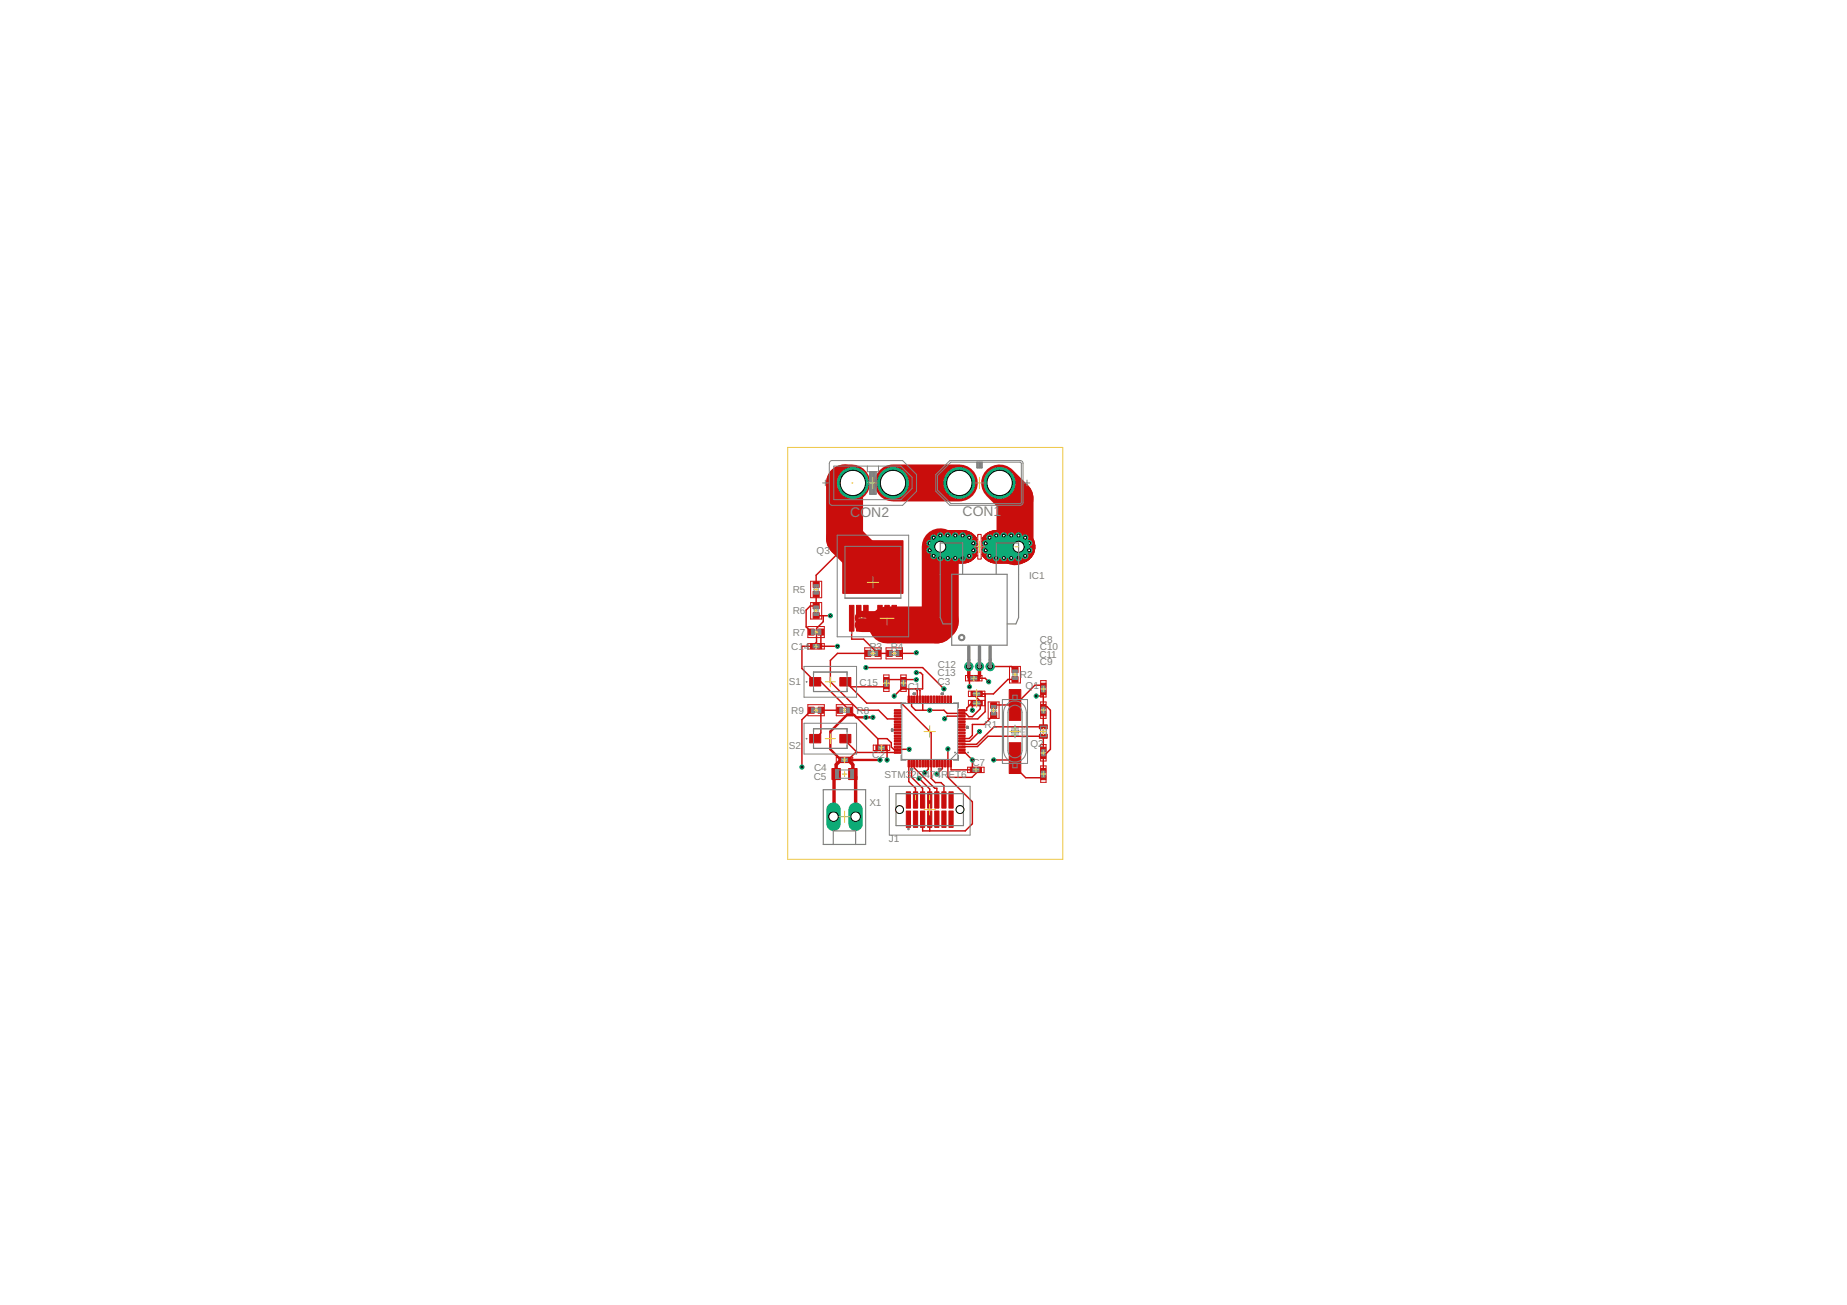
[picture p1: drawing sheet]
<svg xmlns="http://www.w3.org/2000/svg" width="297mm" height="210mm" viewBox="0 0 297 210" stroke-linecap="round" stroke-linejoin="round" font-family="sans-serif">
<defs><g id="words">
<g font-size="2.2" fill="#808080">
<text x="136.7" y="83.2">CON2</text>
<text x="154.8" y="83">CON1</text>
</g>
<g font-size="1.6" fill="#808080">
<text x="131.3" y="89.1">Q3</text>
<text x="127.5" y="95.4">R5</text>
<text x="165.5" y="93.1">IC1</text>
<text x="127.5" y="98.8">R6</text>
<text x="127.3" y="104.5">C1</text>
<text x="127.5" y="102.2">R7</text>
<text x="129.3" y="104.5">4</text>
<text x="139.8" y="104.5">R3</text>
<text x="143.2" y="104.5">R4</text>
<text x="150.8" y="107.4">C12</text>
<text x="167.2" y="105.8">C11</text>
<text x="167.2" y="104.5">C10</text>
<text x="167.2" y="103.4">C8</text>
<text x="167.2" y="107">C9</text>
<text x="126.9" y="110.2">S1</text>
<text x="138.2" y="110.3">C15</text>
<text x="146" y="111">C1</text>
<text x="150.8" y="108.7">C13</text>
<text x="150.8" y="110.2">C3</text>
<text x="164" y="109.1">R2</text>
<text x="164.9" y="110.8">Q1</text>
<text x="127.3" y="114.8">R9</text>
<text x="137.8" y="114.8">R8</text>
<text x="158.3" y="117.1">R1</text>
<text x="126.9" y="120.5">S2</text>
<text x="130.9" y="125.5">C5</text>
<text x="130.9" y="123.9">C4</text>
<text x="140.3" y="122">C2</text>
<text x="142.3" y="125.1">STM3</text>
<text x="146.6" y="125.1">2G474RET6</text>
<text x="156.4" y="123.3">C7</text>
<text x="165.7" y="120.2">Q2</text>
<text x="139.8" y="129.6">X1</text>
<text x="143" y="135.4">J1</text>
</g>
<g font-size=".5" fill="#808080">
<text x="164.9" y="118.7" transform="rotate(-90 164.9 118.7)">K</text>
<text x="164.9" y="118.3" transform="rotate(-90 164.9 118.3)">X-K(S)</text>
</g>
<text font-size=".4" fill="#808080" x="164.3" y="117.9" transform="rotate(-90 164.3 117.9)">RG</text>
</g></defs>
<g fill="#c90d0c" stroke="#c90d0c" stroke-width=".16">
<path d="M144.9 110.2h.8v.6h-.8z"/>
<path d="M144.9 109h.8v.6h-.8z"/>
<path d="M167.4 114.5h.8v.6h-.8z"/>
<path d="M167.4 113.3h.8v.7h-.8z"/>
<path d="M167.4 121.3h.8v.7h-.8z"/>
<path d="M167.4 120.2h.8v.6h-.8z"/>
<path d="M156.9 108.7h.6v.8h-.6z"/>
<path d="M155.7 108.7h.6v.8h-.6z"/>
<path d="M156.2 111.2h.6v.8h-.6z"/>
<path d="M157.3 111.2h.7v.8h-.7z"/>
<path d="M130.3 103.5h.7v.9h-.7z"/>
<path d="M131.5 103.5h.6v.9h-.6z"/>
<path d="M142.2 110.2h.8v.6h-.8z"/>
<path d="M142.2 109h.8v.6h-.8z"/>
<path d="M142 119.9h.7v.8h-.7z"/>
<path d="M140.9 119.9h.6v.8h-.6z"/>
<path d="M156.2 112.7h.6v.8h-.6z"/>
<path d="M157.3 112.7h.7v.8h-.7z"/>
<path d="M136.1 121.8h.6v.8h-.6z"/>
<path d="M134.9 121.8h.7v.8h-.7z"/>
<path d="M136.5 123.6h1.3v1.8h-1.3z"/>
<path d="M133.8 123.6h1.3v1.8h-1.3z"/>
<path d="M156 123.4h.7v.8h-.7z"/>
<path d="M157.2 123.4h.6v.8h-.6z"/>
<path d="M167.4 109.9h.8v.6h-.8z"/>
<path d="M167.4 111.1h.8v.6h-.8z"/>
<path d="M167.4 123.6h.8v.6h-.8z"/>
<path d="M167.4 124.8h.8v.6h-.8z"/>
<path d="M145.8 130.5h.6v2.6h-.6z"/>
<path d="M145.8 127.4h.6v2.6h-.6z"/>
<path d="M146.9 130.5h.7v2.6h-.7z"/>
<path d="M146.9 127.4h.7v2.6h-.7z"/>
<path d="M148 130.5h.7v2.6h-.7z"/>
<path d="M148 127.4h.7v2.6h-.7z"/>
<path d="M149.2 130.5h.7v2.6h-.7z"/>
<path d="M149.2 127.4h.7v2.6h-.7z"/>
<path d="M150.3 130.5h.7v2.6h-.7z"/>
<path d="M150.3 127.4h.7v2.6h-.7z"/>
<path d="M151.5 130.5h.6v2.6h-.6z"/>
<path d="M151.5 127.4h.6v2.6h-.6z"/>
<path d="M152.6 130.5h.7v2.6h-.7z"/>
<path d="M152.6 127.4h.7v2.6h-.7z"/>
<path d="M162.3 110.9h1.9v5h-1.9z"/>
<path d="M162.3 119.5h1.9v4.9h-1.9z"/>
<path d="M167.2 118.1h1.2v.6h-1.2z"/>
<path d="M167.2 116.6h1.2v.6h-1.2z"/>
<path d="M136.6 97.4h.7v4.1h-.7z"/>
<path d="M137.8 97.4h.7v4.1h-.7z"/>
<path d="M138.9 97.4h.7v4.1h-.7z"/>
<path d="M141.2 97.4h.7v4.1h-.7z"/>
<path d="M142.3 97.4h.7v4.1h-.7z"/>
<path d="M143.4 97.4h.8v4.1h-.8z"/>
<path d="M135.5 87h9.7v8.4h-9.7z"/>
<path d="M159.3 114.6h1v.8h-1z"/>
<path d="M159.3 113h1v.9h-1z"/>
<path d="M162.8 108.8h.9v.9h-.9z"/>
<path d="M162.8 107.3h.9v.9h-.9z"/>
<path d="M139.2 104.6h.9v1h-.9z"/>
<path d="M140.7 104.6h.9v1h-.9z"/>
<path d="M142.6 104.6h.9v1h-.9z"/>
<path d="M144.1 104.6h.9v1h-.9z"/>
<path d="M130.8 93.6h.9v.9h-.9z"/>
<path d="M130.8 95.1h.9v.9h-.9z"/>
<path d="M130.8 98.6h.9v.8h-.9z"/>
<path d="M130.8 97h.9v.9h-.9z"/>
<path d="M131.6 101.2h.9v1h-.9z"/>
<path d="M130 101.2h.9v1h-.9z"/>
<path d="M136.1 113.7h.9v1h-.9z"/>
<path d="M134.6 113.7h.9v1h-.9z"/>
<path d="M130 113.7h.9v1h-.9z"/>
<path d="M131.6 113.7h.9v1h-.9z"/>
<path d="M130.2 109h1.8v1.3h-1.8z"/>
<path d="M135.1 109h1.7v1.3h-1.7z"/>
<path d="M130.2 118.1h1.8v1.4h-1.8z"/>
<path d="M135.1 118.1h1.7v1.4h-1.7z"/>
<path d="M154.2 120.9h1v.3h-1z"/>
<path d="M154.2 120.5h1v.2h-1z"/>
<path d="M154.2 120h1v.3h-1z"/>
<path d="M154.2 119.5h1v.3h-1z"/>
<path d="M154.2 119.1h1v.3h-1z"/>
<path d="M154.2 118.7h1v.2h-1z"/>
<path d="M154.2 118.2h1v.3h-1z"/>
<path d="M154.2 117.8h1v.2h-1z"/>
<path d="M154.2 117.3h1v.3h-1z"/>
<path d="M154.2 116.9h1v.2h-1z"/>
<path d="M154.2 116.4h1v.3h-1z"/>
<path d="M154.2 116h1v.2h-1z"/>
<path d="M154.2 115.5h1v.3h-1z"/>
<path d="M154.2 115.1h1v.2h-1z"/>
<path d="M154.2 114.6h1v.3h-1z"/>
<path d="M154.2 114.2h1v.2h-1z"/>
<path d="M152.8 112h.2v1h-.2z"/>
<path d="M152.3 112h.3v1h-.3z"/>
<path d="M151.9 112h.2v1h-.2z"/>
<path d="M151.4 112h.3v1h-.3z"/>
<path d="M151 112h.2v1h-.2z"/>
<path d="M150.5 112h.3v1h-.3z"/>
<path d="M150.1 112h.2v1h-.2z"/>
<path d="M149.6 112h.3v1h-.3z"/>
<path d="M149.2 112h.2v1h-.2z"/>
<path d="M148.7 112h.3v1h-.3z"/>
<path d="M148.3 112h.2v1h-.2z"/>
<path d="M147.8 112h.3v1h-.3z"/>
<path d="M147.4 112h.2v1h-.2z"/>
<path d="M146.9 112h.3v1h-.3z"/>
<path d="M146.5 112h.2v1h-.2z"/>
<path d="M146 112h.3v1h-.3z"/>
<path d="M143.8 114.2h1.1v.2h-1.1z"/>
<path d="M143.8 114.6h1.1v.3h-1.1z"/>
<path d="M143.8 115.1h1.1v.2h-1.1z"/>
<path d="M143.8 115.5h1.1v.3h-1.1z"/>
<path d="M143.8 116h1.1v.2h-1.1z"/>
<path d="M143.8 116.4h1.1v.3h-1.1z"/>
<path d="M143.8 116.9h1.1v.2h-1.1z"/>
<path d="M143.8 117.3h1.1v.3h-1.1z"/>
<path d="M143.8 117.8h1.1v.2h-1.1z"/>
<path d="M143.8 118.2h1.1v.3h-1.1z"/>
<path d="M143.8 118.7h1.1v.2h-1.1z"/>
<path d="M143.8 119.1h1.1v.3h-1.1z"/>
<path d="M143.8 119.5h1.1v.3h-1.1z"/>
<path d="M143.8 120h1.1v.3h-1.1z"/>
<path d="M143.8 120.5h1.1v.2h-1.1z"/>
<path d="M143.8 120.9h1.1v.3h-1.1z"/>
<path d="M146 122.3h.3v1.1h-.3z"/>
<path d="M146.5 122.3h.2v1.1h-.2z"/>
<path d="M146.9 122.3h.3v1.1h-.3z"/>
<path d="M147.4 122.3h.2v1.1h-.2z"/>
<path d="M147.8 122.3h.3v1.1h-.3z"/>
<path d="M148.3 122.3h.2v1.1h-.2z"/>
<path d="M148.7 122.3h.3v1.1h-.3z"/>
<path d="M149.2 122.3h.2v1.1h-.2z"/>
<path d="M149.6 122.3h.3v1.1h-.3z"/>
<path d="M150.1 122.3h.2v1.1h-.2z"/>
<path d="M150.5 122.3h.3v1.1h-.3z"/>
<path d="M151 122.3h.2v1.1h-.2z"/>
<path d="M151.4 122.3h.3v1.1h-.3z"/>
<path d="M151.9 122.3h.2v1.1h-.2z"/>
<path d="M152.3 122.3h.3v1.1h-.3z"/>
<path d="M152.8 122.3h.2v1.1h-.2z"/>
</g>
<g fill="none" stroke="#c90d0c" stroke-width=".28">
<path d="M148.7 88.2h8.3M148.7 88h8.3M148.7 87.7h8.3M148.7 88.5h8.3M148.7 87.5h8.3M148.8 87.3h8.2M148.8 88.7h8.2M148.8 87h8.2M148.9 88.9h8.1M148.9 86.8h8.1M149 89.2h8M149.1 86.6h7.9"/>
<path d="M149.1 89.4h7.8M149.3 86.3h7.5M149.3 89.6h7.4M149.5 86.1l.3-.3a2.35 2.35 0 0 1 1.4-.4h3.7a2.61 2.61 0 0 1 2.1 1.1v2.9l-.6 .6-.7 .4M149.5 86.1a2.58 2.58 0 0 0-.7 2.8 2.58 2.58 0 0 0 2.4 1.6h3.7l.8-.1M149.5 86.1h7M149.5 89.9h7M149.8 85.8h6.4M149.9 90.1h6.3M150.2 85.6h5.6M150.3 90.4h5.4M158.1 89.2h8"/>
<path d="M158.1 88.9h8.1M158.1 88.7h8.1M158.1 88.5h8.2M158.1 88.2h8.2M158.1 88h8.3M158.1 87.7h8.2M158.1 87.5h8.2M158.1 87.3h8.2M158.1 87h8.1M158.1 86.8h8M158.1 86.6h7.8M158.1 89.4h7.8"/>
<path d="M158.3 86.3h7.5M158.3 89.6h7.4M158.5 86.1h7M158.6 89.9h6.9M158.8 85.8h6.4M158.9 90.1h6.3M159.2 85.6h5.6M159.4 90.4h5.3M165.2 85.8l-.7-.3-.7-.1h-3.7l-.8 .2a2.33 2.33 0 0 0-1.2 .9v2.9a2.79 2.79 0 0 0 2 1.1h3.7a2.57 2.57 0 0 0 2.4-1.6 2.57 2.57 0 0 0-.7-2.8M165.2 85.8l.3 .3"/>
</g>
<g fill="none" stroke="#c90d0c" stroke-width=".23">
<path d="M131.3 99h2.2M131.3 95.6v1.9h-1l-.7 .6v2.7l.9 .9M132.4 99v1l-1.1 1.1v2.2l-.6 .6h-1.7v3.6l2.1 2.2h.9l9.2 9.1M137 99.4v3.4h1.9l2.3 2.3h1.8M140.4 91.2l-2.1-2.1h-3.6l-3.4 3.4v1.5M130.5 114.2l-1.5 1.6v7.6M132 103.8l.2 .1h2.5M132 101.7v2.1M132 103.8l-.2 .1M135.1 114.2h-3.1v3.7l-.9 .9M136 118.8v.3l1.9 1.9M136 109.7l.8 .8"/>
<path d="M136.8 110.5l2.6 2.6h5.5l4.9 4.8v7.3l.6 .7h.9l.5 .4v2.4M136.8 110.5h5.8M139.3 107.4h9.1l3.4 3.4M139.6 105.1h-4.9l-1.2 1.1v3.5l4.6 4.5h3.2l1.4 1.4h1.7M142.6 109.3h4.7M144.9 110.8h1.3M145.3 110.5l-1.5 1.5M145.3 110.5h.1M146.2 110.8l-.1 1.7M147.2 110.8l.3 .3v1.4M147.3 109.3h.1M147.4 108.2h.6l.4 .3v2.3h-2.2"/>
<path d="M147.4 105l-.2 .1h-2.6M147.7 110.8l.3 .3v1.4M148.4 112.5v1.7M154.6 114.2l.8 .1 .1-.4 .8-.8h.2l-.1 .1-.1 1.1M154.7 115.2h-2.4l-.4 .4M156 109.1l-.1 .1v1.3M156.5 111.6l1.1 1.2v1.2l-1.2 1.3h-.6l-.5-.5-3-.1-.5-.5h-4.6l-.6-.6v-1.1M157.2 109.1h1.2l.6 .6M157.5 117.7l-1.6 1.5h-1.2M158.4 111.6v2.9l-1.2 1.1h-2.5M159.2 107.2h3.5l.5 .6M159.8 115l-1.5 1.5h-1.9v1.8l-.5 .5h-1.2"/>
<path d="M163.2 109.3h-1.1l-2.3 2.3h-2.2M166.6 112h1.2M167.8 111.4v2.2h.6l.5 .6v6.3l-1.1 1.2v2.2M167.8 114.8v2.1h-7.9l-2.8 2.8h-2.4M167.8 110.2h-1.4l-3.1 3.2h-3.4l-.1 .1M141.2 120.3v-1.5h1.5l.6 .7v.6l.4 .4h2.5M142.3 120.3l.4 .3v1.6M144.3 120.5l.1 .1M144.4 121h-6.8l-1.2 1.2M146.2 122.8v2.9l1 1.1v1.1M146.6 122.8v2.2l1.8 1.8v1.9M147 122.8v.7l3.3 3.3h.4v1.9"/>
<path d="M147.8 125.2l1.7 1.7v1M149.3 122.8v.9l-.6 .6M149.5 131.8v1.8M151.6 122.8v.8l-.9 .9M152.4 125l4 4v3.5l-1.2 1.1h-6.8v-1.8M152.4 120.5v4.5M154.7 121h.5l1.2 1.2v1.6h-3.4v-1h-.1M154.7 120.1h2.5l1.7-1.7h8.9v2.1M157.5 123.8l-1.2 1.2h-3.9M159.8 122.2h3.1l.3-.3v1.5l1.8 1.7h2.8"/>
</g>
<path d="M155.8 107.2v1.7l.2 .2M157.5 107.2v1.6l-.3 .3M135.2 122.2l-.7 .8v1.5l-.4 .4v6.4l-.1 .1M136.4 122.2l.8 .8v1.5l.4 .4v6.5" fill="none" stroke="#c90d0c" stroke-width=".55"/>
<path d="M140.4 115.4h-2.7l-.3-.4h-1.2l-2.7 2.7v2.8l1.7 1.7M136.7 121.9l.3 .3h4.5" fill="none" stroke="#c90d0c" stroke-width=".38"/>
<path d="M137 77.7h-1.2v9l4.6 4.5M143.6 77.7h10.7M160.8 77.7l2.4 2.5v7.7M151.2 87.9v12.1l-.5 .5h-8" fill="none" stroke="#c90d0c" stroke-width="5.9"/>
<path d="M138.6 99.4h2.9M143.8 99.4l-1.1 1.1h-4.1" fill="none" stroke="#c90d0c" stroke-width="2.3"/>
<circle cx="154.3" cy="77.7" r="2.48" fill="#0dab76" stroke="#0dab76" stroke-width=".16"/>
<circle cx="154.3" cy="77.7" r="2.03" fill="#fff" stroke="#000" stroke-width=".16"/>
<circle cx="160.8" cy="77.7" r="2.48" fill="#0dab76" stroke="#0dab76" stroke-width=".16"/>
<circle cx="160.8" cy="77.7" r="2.03" fill="#fff" stroke="#000" stroke-width=".16"/>
<circle cx="143.6" cy="77.7" r="2.48" fill="#0dab76" stroke="#0dab76" stroke-width=".16"/>
<circle cx="143.6" cy="77.7" r="2.03" fill="#fff" stroke="#000" stroke-width=".16"/>
<circle cx="137.2" cy="77.7" r="2.48" fill="#0dab76" stroke="#0dab76" stroke-width=".16"/>
<circle cx="137.2" cy="77.7" r="2.03" fill="#fff" stroke="#000" stroke-width=".16"/>
<circle cx="149.5" cy="87.4" r=".44" fill="#0dab76" stroke="#0dab76" stroke-width=".16"/>
<circle cx="149.5" cy="87.4" r=".23" fill="#fff" stroke="#000" stroke-width=".16"/>
<circle cx="165.5" cy="87.4" r=".44" fill="#0dab76" stroke="#0dab76" stroke-width=".16"/>
<circle cx="165.5" cy="87.4" r=".23" fill="#fff" stroke="#000" stroke-width=".16"/>
<path d="M160.2 87.9h3.6" fill="none" stroke="#0dab76" stroke-width="3.6"/>
<circle cx="163.8" cy="87.9" r=".89" fill="#fff" stroke="#000" stroke-width=".16"/>
<path d="M151.2 87.9h3.6" fill="none" stroke="#0dab76" stroke-width="3.6"/>
<circle cx="151.2" cy="87.9" r=".89" fill="#fff" stroke="#000" stroke-width=".16"/>
<circle cx="155.8" cy="107.2" r=".68" fill="#0dab76" stroke="#0dab76" stroke-width=".16"/>
<circle cx="155.8" cy="107.2" r=".36" fill="#fff" stroke="#000" stroke-width=".16"/>
<circle cx="157.5" cy="107.2" r=".68" fill="#0dab76" stroke="#0dab76" stroke-width=".16"/>
<circle cx="157.5" cy="107.2" r=".36" fill="#fff" stroke="#000" stroke-width=".16"/>
<circle cx="159.2" cy="107.2" r=".68" fill="#0dab76" stroke="#0dab76" stroke-width=".16"/>
<circle cx="159.2" cy="107.2" r=".36" fill="#fff" stroke="#000" stroke-width=".16"/>
<circle cx="165.5" cy="88.5" r=".44" fill="#0dab76" stroke="#0dab76" stroke-width=".16"/>
<circle cx="165.5" cy="88.5" r=".23" fill="#fff" stroke="#000" stroke-width=".16"/>
<circle cx="149.5" cy="88.5" r=".44" fill="#0dab76" stroke="#0dab76" stroke-width=".16"/>
<circle cx="149.5" cy="88.5" r=".23" fill="#fff" stroke="#000" stroke-width=".16"/>
<circle cx="164.9" cy="89.4" r=".44" fill="#0dab76" stroke="#0dab76" stroke-width=".16"/>
<circle cx="164.9" cy="89.4" r=".23" fill="#fff" stroke="#000" stroke-width=".16"/>
<circle cx="163.8" cy="89.7" r=".44" fill="#0dab76" stroke="#0dab76" stroke-width=".16"/>
<circle cx="163.8" cy="89.7" r=".23" fill="#fff" stroke="#000" stroke-width=".16"/>
<circle cx="162.6" cy="89.7" r=".44" fill="#0dab76" stroke="#0dab76" stroke-width=".16"/>
<circle cx="162.6" cy="89.7" r=".23" fill="#fff" stroke="#000" stroke-width=".16"/>
<circle cx="161.4" cy="89.7" r=".44" fill="#0dab76" stroke="#0dab76" stroke-width=".16"/>
<circle cx="161.4" cy="89.7" r=".23" fill="#fff" stroke="#000" stroke-width=".16"/>
<circle cx="160.2" cy="89.7" r=".44" fill="#0dab76" stroke="#0dab76" stroke-width=".16"/>
<circle cx="160.2" cy="89.7" r=".23" fill="#fff" stroke="#000" stroke-width=".16"/>
<circle cx="159.2" cy="89.4" r=".44" fill="#0dab76" stroke="#0dab76" stroke-width=".16"/>
<circle cx="159.2" cy="89.4" r=".23" fill="#fff" stroke="#000" stroke-width=".16"/>
<circle cx="158.5" cy="88.5" r=".44" fill="#0dab76" stroke="#0dab76" stroke-width=".16"/>
<circle cx="158.5" cy="88.5" r=".23" fill="#fff" stroke="#000" stroke-width=".16"/>
<circle cx="158.5" cy="87.4" r=".44" fill="#0dab76" stroke="#0dab76" stroke-width=".16"/>
<circle cx="158.5" cy="87.4" r=".23" fill="#fff" stroke="#000" stroke-width=".16"/>
<circle cx="159.2" cy="86.5" r=".44" fill="#0dab76" stroke="#0dab76" stroke-width=".16"/>
<circle cx="159.2" cy="86.5" r=".23" fill="#fff" stroke="#000" stroke-width=".16"/>
<circle cx="160.2" cy="86.1" r=".44" fill="#0dab76" stroke="#0dab76" stroke-width=".16"/>
<circle cx="160.2" cy="86.1" r=".23" fill="#fff" stroke="#000" stroke-width=".16"/>
<circle cx="161.4" cy="86.1" r=".44" fill="#0dab76" stroke="#0dab76" stroke-width=".16"/>
<circle cx="161.4" cy="86.1" r=".23" fill="#fff" stroke="#000" stroke-width=".16"/>
<circle cx="162.6" cy="86.1" r=".44" fill="#0dab76" stroke="#0dab76" stroke-width=".16"/>
<circle cx="162.6" cy="86.1" r=".23" fill="#fff" stroke="#000" stroke-width=".16"/>
<circle cx="163.8" cy="86.1" r=".44" fill="#0dab76" stroke="#0dab76" stroke-width=".16"/>
<circle cx="163.8" cy="86.1" r=".23" fill="#fff" stroke="#000" stroke-width=".16"/>
<circle cx="164.9" cy="86.5" r=".44" fill="#0dab76" stroke="#0dab76" stroke-width=".16"/>
<circle cx="164.9" cy="86.5" r=".23" fill="#fff" stroke="#000" stroke-width=".16"/>
<circle cx="150.2" cy="89.4" r=".44" fill="#0dab76" stroke="#0dab76" stroke-width=".16"/>
<circle cx="150.2" cy="89.4" r=".23" fill="#fff" stroke="#000" stroke-width=".16"/>
<circle cx="151.2" cy="89.7" r=".44" fill="#0dab76" stroke="#0dab76" stroke-width=".16"/>
<circle cx="151.2" cy="89.7" r=".23" fill="#fff" stroke="#000" stroke-width=".16"/>
<circle cx="152.4" cy="89.7" r=".44" fill="#0dab76" stroke="#0dab76" stroke-width=".16"/>
<circle cx="152.4" cy="89.7" r=".23" fill="#fff" stroke="#000" stroke-width=".16"/>
<circle cx="153.6" cy="89.7" r=".44" fill="#0dab76" stroke="#0dab76" stroke-width=".16"/>
<circle cx="153.6" cy="89.7" r=".23" fill="#fff" stroke="#000" stroke-width=".16"/>
<circle cx="154.8" cy="89.7" r=".44" fill="#0dab76" stroke="#0dab76" stroke-width=".16"/>
<circle cx="154.8" cy="89.7" r=".23" fill="#fff" stroke="#000" stroke-width=".16"/>
<circle cx="155.9" cy="89.4" r=".44" fill="#0dab76" stroke="#0dab76" stroke-width=".16"/>
<circle cx="155.9" cy="89.4" r=".23" fill="#fff" stroke="#000" stroke-width=".16"/>
<circle cx="156.5" cy="88.5" r=".44" fill="#0dab76" stroke="#0dab76" stroke-width=".16"/>
<circle cx="156.5" cy="88.5" r=".23" fill="#fff" stroke="#000" stroke-width=".16"/>
<circle cx="156.5" cy="87.4" r=".44" fill="#0dab76" stroke="#0dab76" stroke-width=".16"/>
<circle cx="156.5" cy="87.4" r=".23" fill="#fff" stroke="#000" stroke-width=".16"/>
<circle cx="155.9" cy="86.5" r=".44" fill="#0dab76" stroke="#0dab76" stroke-width=".16"/>
<circle cx="155.9" cy="86.5" r=".23" fill="#fff" stroke="#000" stroke-width=".16"/>
<circle cx="154.8" cy="86.1" r=".44" fill="#0dab76" stroke="#0dab76" stroke-width=".16"/>
<circle cx="154.8" cy="86.1" r=".23" fill="#fff" stroke="#000" stroke-width=".16"/>
<circle cx="153.6" cy="86.1" r=".44" fill="#0dab76" stroke="#0dab76" stroke-width=".16"/>
<circle cx="153.6" cy="86.1" r=".23" fill="#fff" stroke="#000" stroke-width=".16"/>
<circle cx="152.4" cy="86.1" r=".44" fill="#0dab76" stroke="#0dab76" stroke-width=".16"/>
<circle cx="152.4" cy="86.1" r=".23" fill="#fff" stroke="#000" stroke-width=".16"/>
<circle cx="151.2" cy="86.1" r=".44" fill="#0dab76" stroke="#0dab76" stroke-width=".16"/>
<circle cx="151.2" cy="86.1" r=".23" fill="#fff" stroke="#000" stroke-width=".16"/>
<circle cx="150.2" cy="86.5" r=".44" fill="#0dab76" stroke="#0dab76" stroke-width=".16"/>
<circle cx="150.2" cy="86.5" r=".23" fill="#fff" stroke="#000" stroke-width=".16"/>
<path d="M137.6 130.2v2.3" fill="none" stroke="#0dab76" stroke-width="2.3"/>
<circle cx="137.6" cy="131.4" r=".76" fill="#fff" stroke="#000" stroke-width=".16"/>
<path d="M134 130.2v2.3" fill="none" stroke="#0dab76" stroke-width="2.3"/>
<circle cx="134" cy="131.4" r=".76" fill="#fff" stroke="#000" stroke-width=".16"/>
<circle cx="149.5" cy="114.2" r=".34" fill="#0dab76" stroke="#0dab76" stroke-width=".16"/>
<circle cx="149.5" cy="114.2" r=".15" fill="#fff" stroke="#000" stroke-width=".16"/>
<circle cx="147.4" cy="109.3" r=".34" fill="#0dab76" stroke="#0dab76" stroke-width=".16"/>
<circle cx="147.4" cy="109.3" r=".15" fill="#fff" stroke="#000" stroke-width=".16"/>
<circle cx="146.2" cy="120.5" r=".34" fill="#0dab76" stroke="#0dab76" stroke-width=".16"/>
<circle cx="146.2" cy="120.5" r=".15" fill="#fff" stroke="#000" stroke-width=".16"/>
<circle cx="159" cy="109.7" r=".34" fill="#0dab76" stroke="#0dab76" stroke-width=".16"/>
<circle cx="159" cy="109.7" r=".15" fill="#fff" stroke="#000" stroke-width=".16"/>
<circle cx="166.6" cy="112" r=".34" fill="#0dab76" stroke="#0dab76" stroke-width=".16"/>
<circle cx="166.6" cy="112" r=".15" fill="#fff" stroke="#000" stroke-width=".16"/>
<circle cx="152.4" cy="120.5" r=".34" fill="#0dab76" stroke="#0dab76" stroke-width=".16"/>
<circle cx="152.4" cy="120.5" r=".15" fill="#fff" stroke="#000" stroke-width=".16"/>
<circle cx="139.3" cy="115.4" r=".34" fill="#0dab76" stroke="#0dab76" stroke-width=".16"/>
<circle cx="139.3" cy="115.4" r=".15" fill="#fff" stroke="#000" stroke-width=".16"/>
<circle cx="140.4" cy="115.4" r=".34" fill="#0dab76" stroke="#0dab76" stroke-width=".16"/>
<circle cx="140.4" cy="115.4" r=".15" fill="#fff" stroke="#000" stroke-width=".16"/>
<circle cx="133.5" cy="99" r=".34" fill="#0dab76" stroke="#0dab76" stroke-width=".16"/>
<circle cx="133.5" cy="99" r=".15" fill="#fff" stroke="#000" stroke-width=".16"/>
<circle cx="142.7" cy="122.2" r=".34" fill="#0dab76" stroke="#0dab76" stroke-width=".16"/>
<circle cx="142.7" cy="122.2" r=".15" fill="#fff" stroke="#000" stroke-width=".16"/>
<circle cx="156.4" cy="122.2" r=".34" fill="#0dab76" stroke="#0dab76" stroke-width=".16"/>
<circle cx="156.4" cy="122.2" r=".15" fill="#fff" stroke="#000" stroke-width=".16"/>
<circle cx="156.4" cy="114.2" r=".34" fill="#0dab76" stroke="#0dab76" stroke-width=".16"/>
<circle cx="156.4" cy="114.2" r=".15" fill="#fff" stroke="#000" stroke-width=".16"/>
<circle cx="143.8" cy="112" r=".34" fill="#0dab76" stroke="#0dab76" stroke-width=".16"/>
<circle cx="143.8" cy="112" r=".15" fill="#fff" stroke="#000" stroke-width=".16"/>
<circle cx="155.9" cy="110.5" r=".34" fill="#0dab76" stroke="#0dab76" stroke-width=".16"/>
<circle cx="155.9" cy="110.5" r=".15" fill="#fff" stroke="#000" stroke-width=".16"/>
<circle cx="141.5" cy="122.2" r=".34" fill="#0dab76" stroke="#0dab76" stroke-width=".16"/>
<circle cx="141.5" cy="122.2" r=".15" fill="#fff" stroke="#000" stroke-width=".16"/>
<circle cx="147.4" cy="108.2" r=".34" fill="#0dab76" stroke="#0dab76" stroke-width=".16"/>
<circle cx="147.4" cy="108.2" r=".15" fill="#fff" stroke="#000" stroke-width=".16"/>
<circle cx="147.4" cy="105" r=".34" fill="#0dab76" stroke="#0dab76" stroke-width=".16"/>
<circle cx="147.4" cy="105" r=".15" fill="#fff" stroke="#000" stroke-width=".16"/>
<circle cx="148.7" cy="124.3" r=".34" fill="#0dab76" stroke="#0dab76" stroke-width=".16"/>
<circle cx="148.7" cy="124.3" r=".15" fill="#fff" stroke="#000" stroke-width=".16"/>
<circle cx="147.8" cy="125.2" r=".34" fill="#0dab76" stroke="#0dab76" stroke-width=".16"/>
<circle cx="147.8" cy="125.2" r=".15" fill="#fff" stroke="#000" stroke-width=".16"/>
<circle cx="159.8" cy="122.2" r=".34" fill="#0dab76" stroke="#0dab76" stroke-width=".16"/>
<circle cx="159.8" cy="122.2" r=".15" fill="#fff" stroke="#000" stroke-width=".16"/>
<circle cx="157.5" cy="117.7" r=".34" fill="#0dab76" stroke="#0dab76" stroke-width=".16"/>
<circle cx="157.5" cy="117.7" r=".15" fill="#fff" stroke="#000" stroke-width=".16"/>
<circle cx="151.9" cy="115.6" r=".34" fill="#0dab76" stroke="#0dab76" stroke-width=".16"/>
<circle cx="151.9" cy="115.6" r=".15" fill="#fff" stroke="#000" stroke-width=".16"/>
<circle cx="151.8" cy="110.8" r=".34" fill="#0dab76" stroke="#0dab76" stroke-width=".16"/>
<circle cx="151.8" cy="110.8" r=".15" fill="#fff" stroke="#000" stroke-width=".16"/>
<circle cx="139.3" cy="107.4" r=".34" fill="#0dab76" stroke="#0dab76" stroke-width=".16"/>
<circle cx="139.3" cy="107.4" r=".15" fill="#fff" stroke="#000" stroke-width=".16"/>
<circle cx="134.7" cy="103.9" r=".34" fill="#0dab76" stroke="#0dab76" stroke-width=".16"/>
<circle cx="134.7" cy="103.9" r=".15" fill="#fff" stroke="#000" stroke-width=".16"/>
<circle cx="129" cy="123.4" r=".34" fill="#0dab76" stroke="#0dab76" stroke-width=".16"/>
<circle cx="129" cy="123.4" r=".15" fill="#fff" stroke="#000" stroke-width=".16"/>
<circle cx="150.7" cy="124.5" r=".34" fill="#0dab76" stroke="#0dab76" stroke-width=".16"/>
<circle cx="150.7" cy="124.5" r=".15" fill="#fff" stroke="#000" stroke-width=".16"/>
<path d="M157.2 86h.6v3.9h-.6z" fill="#c90d0c" stroke="#c90d0c" stroke-width=".16"/>
<g fill="none" stroke="#c90d0c" stroke-width=".16">
<path d="M130.4 93.5h1.7v2.6h-1.7zM130.4 96.9h1.7v2.7h-1.7zM129.9 103.5h2.7v.9h-2.7zM129.9 100.8h2.7v1.8h-2.7zM129.9 113.3h2.7v1.8h-2.7zM134.5 113.3h2.6v1.8h-2.6zM139.1 104.2h2.6v1.8h-2.6zM140.4 119.8h2.7v.9h-2.7zM142.1 108.6h.9v2.6h-.9zM142.5 104.2h2.6v1.8h-2.6zM144.9 108.6h.8v2.6h-.8zM155.3 108.6h2.6v.9h-2.6z"/>
<path d="M155.7 111.2h2.7v.8h-2.7zM155.7 112.6h2.7v.9h-2.7zM158.9 112.9h1.8v2.6h-1.8zM162.3 107.2h1.8v2.7h-1.8zM167.4 109.5h.8v2.6h-.8zM167.4 112.9h.8v2.6h-.8zM167.4 119.8h.8v2.6h-.8zM134.5 121.8h2.6v.9h-2.6zM155.6 123.4h2.7v.9h-2.7zM167.4 123.2h.8v2.6h-.8z"/>
</g>
<g fill="none" stroke="#808080" stroke-width=".16">
<path d="M132.3 77.7h.9M132.7 77.2v.9M133.5 74.2l.3-.1h11.4l2.2 2.2v2.7l-2.2 2.3h-11.4a.47 .47 0 0 1-.4-.5v-6.3zM134.1 75h10.8l1.8 1.8v1.8l-1.8 1.8h-10.8zM139.5 75v.9h1.8v-.9M139.8 75.9v3.6h1.1v-3.6M139.9 75.9v3.6M140 75.9v3.6M140.1 75.9v3.6M140.2 75.9v3.6M140.3 75.9v3.6M140.4 75.9v3.6"/>
<path d="M140.5 75.9v3.6M140.6 75.9v3.6M140.7 75.9v3.6M140.8 75.9v3.6M150.5 76.3l2.3-2.2h11.3a.43 .43 0 0 1 .4 .4v6.3a.47 .47 0 0 1-.4 .5h-11.3l-2.3-2.3zM152.9 74.3l11.2 .1 .2 .2-.1 6.3-.2 .1h-11.1l-2.1-2.2v-2.3zM157.1 74.3v.9h.9v-.9M157.2 74.3v.9M157.3 74.3v.9M157.4 74.3v.9M157.5 74.3v.9M157.6 74.3v.9"/>
<path d="M157.7 74.3v.9M157.8 74.3v.9M157.9 74.3v.9M164.7 77.7h.9M165.2 77.2v.9M130.9 94.4v.8M130.9 97.9v.7M131.6 94.4v.8M131.6 97.9v.7M134.6 86.1h11.5v16.3h-11.5zM135.9 87.9h9v8.3h-9zM129.3 107.2h8.5v4.9h-8.5z"/>
<path d="M129.3 116.3h8.5v5h-8.5zM129.7 109.7h.1M129.7 118.8h.1M129.8 109.7h.1M129.8 118.8h.1M130.8 108.1h5.4v3.1h-5.4zM130.8 117.2h5.4v3.2h-5.4zM130.9 101.3h.7M130.9 102h.7M130.9 113.9h.7M130.9 114.6h.7M131 103.8h.5"/>
<path d="M131 104.2h.5M135.4 113.9h.8M135.4 114.6h.8M137 101.8v.1M137 101.8h.1M137 101.9h.1M140 105.4h.8M140 104.8h.8M142.3 109.7v.4M142.7 109.7v.4M143.4 117.4h.2M143.4 117.3h.2v.3h-.2z"/>
<path d="M143.4 117.6h.2M143.4 117.5h.2M143.4 117.3h.2M143.4 105.4h.8M143.4 104.8h.8M145 113.2h9v9h-9zM145.1 109.7v.4M145.5 109.7v.4M145.7 113.1h-.8v.7M146.9 111.5h.3v.2h-.3zM146.9 111.7h.3M146.9 111.6h.3"/>
<path d="M146.9 111.5h.3M151.4 111.5h.3v.2h-.3zM151.4 111.7h.3M151.4 111.6h.3M151.4 111.5h.3M153.3 113.1h.8v.7M155.5 117.1h.2M155.5 116.8h.2v.4h-.2zM155.5 117h.2M155.5 116.9h.2M156.4 109.3h.4M156.4 108.9h.4"/>
<path d="M156.8 111.4h.5M156.8 111.8h.5M156.8 112.9h.5M156.8 113.3h.5M159.5 113.8v.8M160.1 113.8v.8M161.2 112.5h4v10.3h-4zM161.9 113.3a1.83 1.83 0 0 1 2-.4 1.83 1.83 0 0 1 1.2 1.7v6.1a1.83 1.83 0 0 1-1.9 1.9 1.83 1.83 0 0 1-1.8-1.9v-6.1a1.97 1.97 0 0 1 .5-1.3zM162.3 113.8a1.16 1.16 0 0 1 1.3-.3 1.16 1.16 0 0 1 .8 1.1v6.1a1.14 1.14 0 0 1-1.2 1.2 1.14 1.14 0 0 1-1.1-1.2v-6.1zM162.7 117.4h1.1v.5h-1.1zM162.7 117.1h1.1M162.7 118.2h1.1"/>
<path d="M162.9 112.5v-.7h.7v.7M162.9 108.1v.8M163.2 116.6v.5M163.2 118.2v.5M163.6 108.1v.8M167.6 110.6v.4M167.6 114v.4M168 110.6v.4M168 114v.4M134.5 123.8h2.7M134.5 125.2h2.7M135.6 122.4h.4"/>
<path d="M135.6 122h.4M141.5 120.5h.5M141.5 120.1h.5M143 126.5h13v7.8h-13zM144.9 121.5v.8h.8M146.4 123.6h.4v.2h-.4zM146.4 123.8h.4M146.4 123.7h.4M146.4 123.6h.4M150.9 123.6h.4v.2h-.4zM150.9 123.8h.4M150.9 123.7h.4"/>
<path d="M150.9 123.6h.4M153.6 121v.1zM154 121l-1.1 1.2M154.1 121.5v.8h-.8M155.7 121h.1l-.1 .1zM156.7 123.6h.5M156.7 124h.5M162.9 122.8v.7h.7v-.7M167.6 120.9v.4M167.6 124.3v.4M168 120.9v.4M168 124.3v.4"/>
</g>
<path d="M135.9 96.2h9M153.1 92.4h8.9v11.4h-8.9zM154.8 92.4v-5.1h-3.6v12l.5 1.1h1.3M160.2 92.4v-5.1h3.6v12l-.4 1.1h-1.4M130.8 108.6v-.5h5.4v.5M130.8 110.7v.5h5.4v-.5M130.8 117.7v-.5h5.4v.5M130.8 119.9v.5h5.4v-.5M167.3 116.8h1v1.7h-1zM132.4 127h6.8v8.8h-6.8zM134 135.8v-2.2h3.6v2.2M144.1 127.7h10.8v5.1h-10.8z" fill="none" stroke="#808080" stroke-width=".19"/>
<path d="M155.8 104v3.2M157.5 104v3.2M159.2 104v3.2" fill="none" stroke="#808080" stroke-width=".55"/>
<g fill="#808080" stroke="#808080" stroke-width=".16">
<path d="M154.3 102.2a.52 .52 0 0 1 .8 .1 .52 .52 0 0 1-.3 .8 .52 .52 0 0 1-.7-.5h.2a.34 .34 0 0 1 .5-.4 .34 .34 0 0 1 .1 .6 .34 .34 0 0 1-.6-.1v-.1h-.2z" fill-rule="evenodd"/>
<path d="M146 133.2h.2v.2h-.2z" fill-rule="evenodd"/>
<circle cx="167.8" cy="117.7" r=".15"/>
</g>
<g fill="#808080" stroke="#808080" stroke-width=".16">
<path d="M145 110.1h.6v.3h-.6z"/>
<path d="M145 109.4h.6v.2h-.6z"/>
<path d="M167.5 114.5h.6v.2h-.6z"/>
<path d="M167.5 113.7h.6v.3h-.6z"/>
<path d="M167.5 121.3h.6v.3h-.6z"/>
<path d="M167.5 120.6h.6v.2h-.6z"/>
<path d="M156.8 108.8h.3v.6h-.3z"/>
<path d="M156.1 108.8h.3v.6h-.3z"/>
<path d="M156.6 111.3h.2v.6h-.2z"/>
<path d="M157.3 111.3h.3v.6h-.3z"/>
<path d="M130.8 103.7h.2v.5h-.2z"/>
<path d="M131.5 103.7h.2v.5h-.2z"/>
<path d="M142.3 110.1h.5v.3h-.5z"/>
<path d="M142.3 109.4h.5v.2h-.5z"/>
<path d="M142 120h.2v.6h-.2z"/>
<path d="M141.3 120h.2v.6h-.2z"/>
<path d="M156.6 112.8h.2v.6h-.2z"/>
<path d="M157.3 112.8h.3v.6h-.3z"/>
<path d="M136.1 121.9h.2v.6h-.2z"/>
<path d="M135.3 121.9h.3v.6h-.3z"/>
<path d="M136.8 123.8h.5v1.4h-.5z"/>
<path d="M134.4 123.8h.4v1.4h-.4z"/>
<path d="M156.5 123.5h.2v.6h-.2z"/>
<path d="M157.2 123.5h.2v.6h-.2z"/>
<path d="M167.5 110.3h.6v.3h-.6z"/>
<path d="M167.5 111h.6v.3h-.6z"/>
<path d="M167.5 124h.6v.3h-.6z"/>
<path d="M167.5 124.8h.6v.2h-.6z"/>
<path d="M159.4 113.5h.8v.4h-.8z"/>
<path d="M159.4 114.6h.8v.4h-.8z"/>
<path d="M162.9 107.8h.7v.3h-.7z"/>
<path d="M162.9 108.9h.7v.4h-.7z"/>
<path d="M140.8 104.7h.3v.8h-.3z"/>
<path d="M139.6 104.7h.4v.8h-.4z"/>
<path d="M144.2 104.7h.4v.8h-.4z"/>
<path d="M143 104.7h.4v.8h-.4z"/>
<path d="M130.9 95.2h.7v.4h-.7z"/>
<path d="M130.9 94h.7v.4h-.7z"/>
<path d="M130.9 97.5h.7v.4h-.7z"/>
<path d="M130.9 98.6h.7v.4h-.7z"/>
<path d="M130.5 101.3h.4v.7h-.4z"/>
<path d="M131.6 101.3h.4v.7h-.4z"/>
<path d="M135.1 113.9h.3v.7h-.3z"/>
<path d="M136.2 113.9h.4v.7h-.4z"/>
<path d="M131.6 113.9h.4v.7h-.4z"/>
<path d="M130.5 113.9h.4v.7h-.4z"/>
</g>
<g fill="none" stroke="#afd134" stroke-width=".16">
<path d="M139.5 77.7h1.8M140.4 76.8v1.8M156.6 77.7h1.8M157.5 76.8v1.8M130.9 94.8h.7M131 98.2h.5M131.3 94.4v.8M131.3 98v.5M139.5 93.7h1.8M140.4 92.8v1.8M156.6 87.9h1.8M157.5 87v1.9"/>
<path d="M130.9 114.2h.7M130.9 103.9h.7M130.9 101.7h.7M131.3 101.3v.7M131.3 103.6v.7M131.3 113.9v.7M132.7 109.7h1.6M132.7 118.8h1.6M133.5 108.8v1.7M133.5 118v1.6M135.5 114.2h.6M135.8 113.9v.7"/>
<path d="M140 105.1h.8M140.4 104.6v.9M141.8 119.8v.9M142.1 109.9h.9M142.6 109.4v1M143.4 105.1h.8M143.8 104.7v.8M144.9 109.9h.8M145.3 109.5v.8M148.6 117.7h1.8M149.5 116.7v1.9M156.2 109.1h.8"/>
<path d="M156.4 111.6h1.3M156.4 113.1h1.3M156.6 108.7v.8M157.1 110.9v1.4M157.1 112.4v1.3M159.4 114.2h.8M159.8 113.8v.8M162.4 117.7h1.7M162.8 108.5h.9M163.2 108.1v.8M163.2 116.8v1.7M167.3 117.7h1"/>
<path d="M167.4 110.8h.8M167.4 114.2h.8M167.8 110.4v.8M167.8 113.9v.7M167.8 117.2v1M134.9 131.4h1.8M135.4 122.2h.8M135.4 124.5h.8M135.8 121.8v.9M135.8 124.1v.8M135.8 130.5v1.8M141.3 120.3h.9"/>
<path d="M148.6 130.2h1.8M149.5 129.3v1.8M156.5 123.8h.9M157 123.4v.9M167.4 124.5h.8M167.4 121.1h.8M167.8 120.7v.8M167.8 124.1v.8"/>
</g>
<path d="M137 77.7h.2M138.1 99.4h1.2M141.5 99.4h2.3M142.7 99.4v1.1M163.2 87.9h.6M147.2 127.9v.8M149.5 127.9v.8" fill="none" stroke="#c8c832" stroke-width=".16"/>
<g fill="none" stroke="#eec643" stroke-width=".16">
<path d="M126.7 72h44.2v66.2h-44.2z"/>
<circle cx="144.7" cy="130.2" r=".64"/>
</g>
<circle cx="144.7" cy="130.2" r=".64" fill="#fff" stroke="#000" stroke-width=".16"/>
<circle cx="154.4" cy="130.2" r=".64" fill="none" stroke="#eec643" stroke-width=".16"/>
<circle cx="154.4" cy="130.2" r=".64" fill="#fff" stroke="#000" stroke-width=".16"/>
<use href="#words"/>
</svg>
